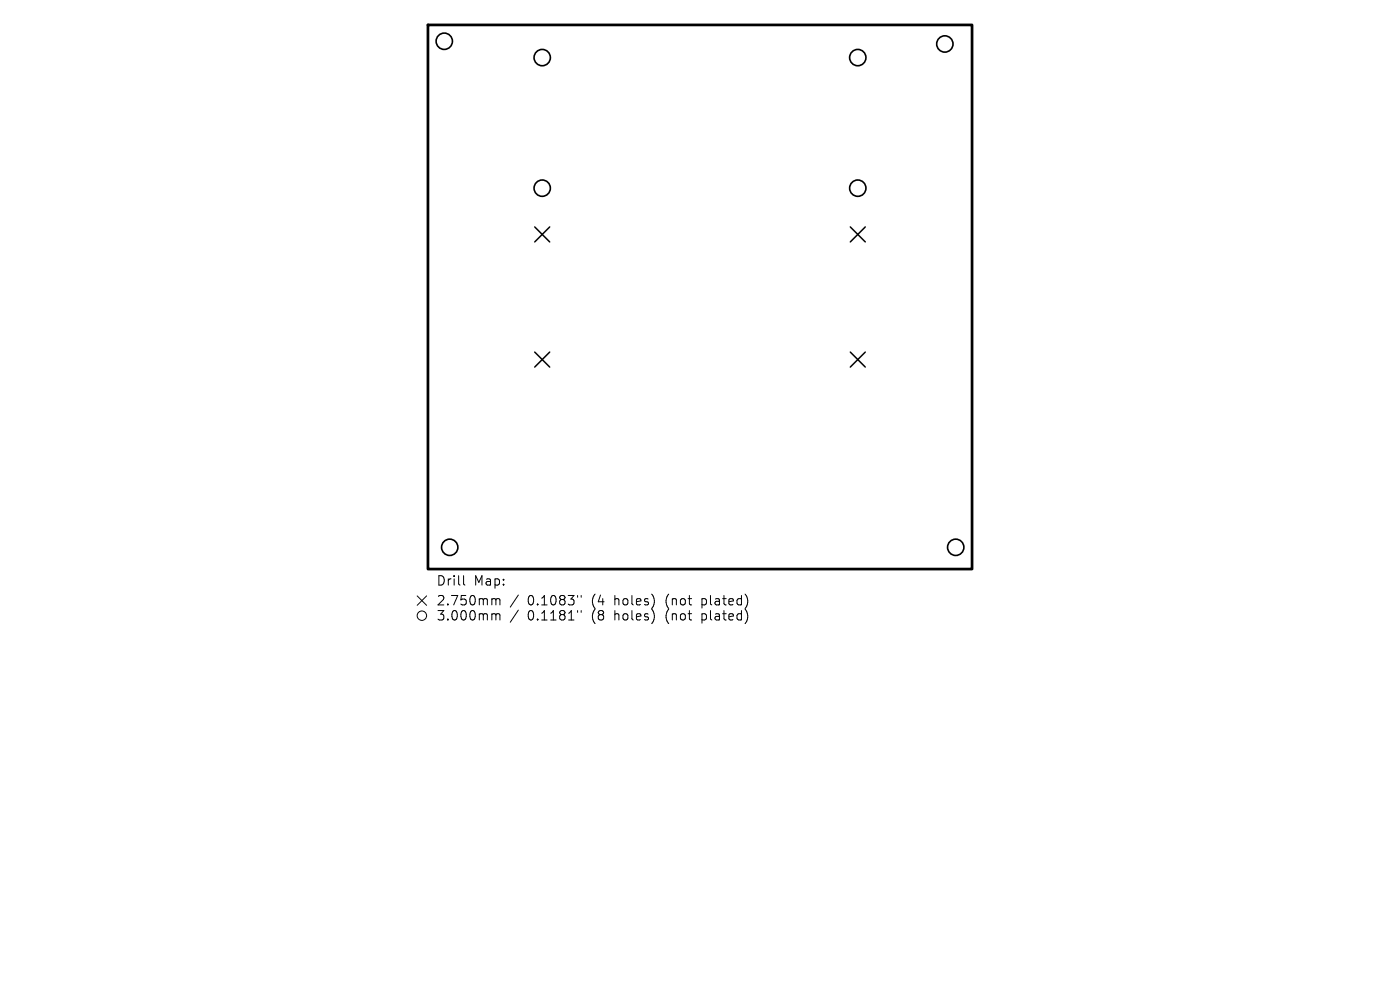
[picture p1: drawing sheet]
<svg xmlns="http://www.w3.org/2000/svg" width="297mm" height="210mm" viewBox="0 0 297 210" stroke-linecap="round" stroke-linejoin="round" font-family="sans-serif">
<defs><g id="words">
<g font-size="2.8">
<text x="92.5" y="124.5">Drill</text>
<text x="100.5" y="124.5">Map:</text>
<text x="92.5" y="128.7">2.750mm</text>
<text x="92.5" y="131.9">3.000mm</text>
<text x="111.9" y="128.7">0.1083&quot;</text>
<text x="111.9" y="131.9">0.1181&quot;</text>
<text x="125.7" y="128.7">(4</text>
<text x="125.7" y="131.9">(8</text>
<text x="130.6" y="128.7">holes)</text>
<text x="130.6" y="131.9">holes)</text>
<text x="141.7" y="128.7">(not</text>
<text x="141.7" y="131.9">(not</text>
<text x="149.5" y="128.7">plated)</text>
<text x="149.5" y="131.9">plated)</text>
</g>
</g></defs>
<path d="M90.8 5.3h115.4v115.4h-115.4z" fill="none" stroke="#000" stroke-width=".58"/>
<path d="M113.4 48.1l3.2 3.2M116.6 48.1l-3.2 3.2M180.4 48.1l3.2 3.2M183.6 48.1l-3.2 3.2M113.4 74.7l3.2 3.2M116.6 74.7l-3.2 3.2M180.4 74.7l3.2 3.2M183.6 74.7l-3.2 3.2" fill="none" stroke="#000" stroke-width=".32"/>
<g fill="none" stroke="#000" stroke-width=".35">
<circle cx="94.3" cy="8.8" r="1.73"/>
<circle cx="115" cy="12.2" r="1.73"/>
<circle cx="182" cy="12.2" r="1.73"/>
<circle cx="200.4" cy="9.3" r="1.73"/>
<circle cx="115" cy="39.9" r="1.73"/>
<circle cx="182" cy="39.9" r="1.73"/>
<circle cx="95.4" cy="116.1" r="1.73"/>
<circle cx="202.8" cy="116.1" r="1.73"/>
</g>
<g fill="none" stroke="#000" stroke-width=".21">
<path d="M88.5 126.4l2 2M90.5 126.4l-2 2M98.3 122.1v1.7l.3 .3M104.6 127h.3l.3 .3M104.6 130.2l.5 .1 .1 .2M105.2 127.3l.3-.3 .5 .1 .1 1.2M105.2 127.3v1M105.2 130.5v1M105.2 130.5l.3-.3 .5 .1 .1 1.2M110 126.2l-1.8 2.6M110 129.4l-1.8 2.6M122.5 126.3v.4"/>
<path d="M122.5 129.5v.4M123.3 126.3v.4M123.3 129.5v.4"/>
<circle cx="89.5" cy="130.6" r="1"/>
</g>
<use href="#words"/>
</svg>
